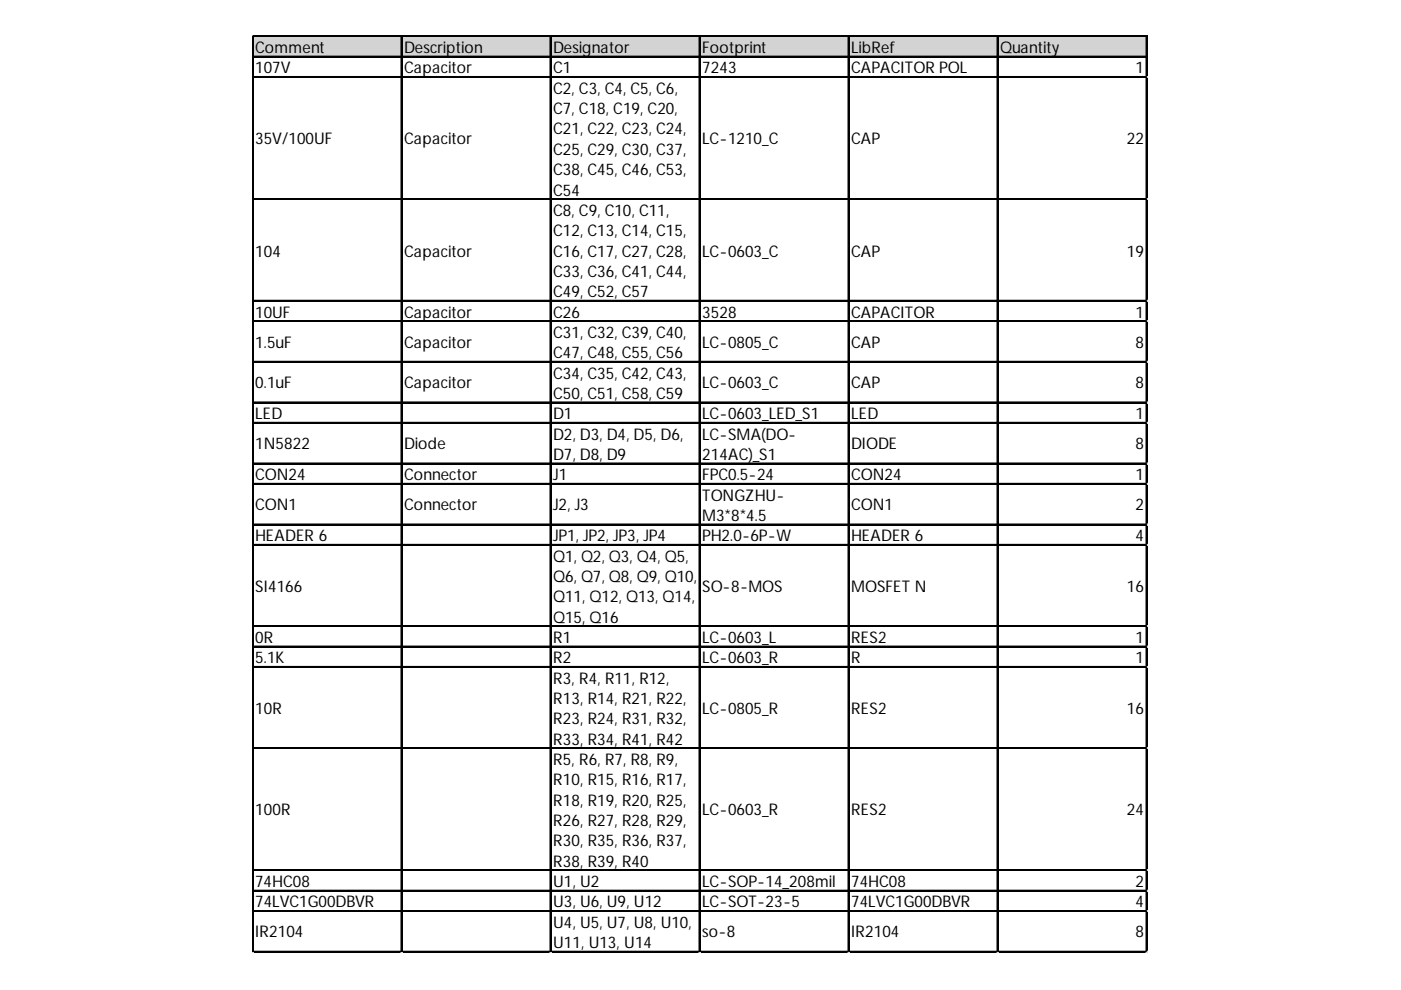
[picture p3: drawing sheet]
<svg xmlns="http://www.w3.org/2000/svg" width="297mm" height="210mm" viewBox="0 0 297 210" stroke-linecap="round" stroke-linejoin="round" font-family="sans-serif">
<defs><g id="words">
<g font-size="3.4">
<text x="54.1" y="11.3">Comment</text>
<text x="85.7" y="11.3">Description</text>
<text x="117.3" y="11.3">Designator</text>
<text x="148.9" y="11.3">Footprint</text>
<text x="180.5" y="11.3">LibRef</text>
<text x="212.1" y="11.3">Quantity</text>
<text x="54.1" y="15.6">107V</text>
<text x="85.7" y="15.6">Capacitor</text>
<text x="117.3" y="15.6">C1</text>
<text x="148.9" y="15.6">7243</text>
<text x="180.5" y="15.6">CAPACITOR POL</text>
<text x="240.7" y="15.6">1</text>
<text x="117.3" y="19.9">C2, C3, C4, C5, C6,</text>
<text x="117.3" y="24.2">C7, C18, C19, C20,</text>
<text x="117.3" y="28.5">C21, C22, C23, C24,</text>
<text x="54.1" y="30.6">35V/100UF</text>
<text x="85.7" y="30.6">Capacitor</text>
<text x="117.3" y="32.8">C25, C29, C30, C37,</text>
<text x="148.9" y="30.6">LC-1210_C</text>
<text x="180.5" y="30.6">CAP</text>
<text x="238.9" y="30.6">22</text>
<text x="117.3" y="37.1">C38, C45, C46, C53,</text>
<text x="117.3" y="41.5">C54</text>
<text x="117.3" y="45.8">C8, C9, C10, C11,</text>
<text x="117.3" y="50.1">C12, C13, C14, C15,</text>
<text x="54.1" y="54.4">104</text>
<text x="85.7" y="54.4">Capacitor</text>
<text x="117.3" y="54.4">C16, C17, C27, C28,</text>
<text x="117.3" y="58.7">C33, C36, C41, C44,</text>
<text x="148.9" y="54.4">LC-0603_C</text>
<text x="180.5" y="54.4">CAP</text>
<text x="238.9" y="54.4">19</text>
<text x="117.3" y="63">C49, C52, C57</text>
<text x="54.1" y="67.3">10UF</text>
<text x="85.7" y="67.3">Capacitor</text>
<text x="117.3" y="67.3">C26</text>
<text x="117.3" y="71.6">C31, C32, C39, C40,</text>
<text x="148.9" y="67.3">3528</text>
<text x="180.5" y="67.3">CAPACITOR</text>
<text x="240.7" y="67.3">1</text>
<text x="54.1" y="73.7">1.5uF</text>
<text x="85.7" y="73.7">Capacitor</text>
<text x="117.3" y="76">C47, C48, C55, C56</text>
<text x="148.9" y="73.7">LC-0805_C</text>
<text x="180.5" y="73.7">CAP</text>
<text x="240.7" y="73.7">8</text>
<text x="54.1" y="82.3">0.1uF</text>
<text x="85.7" y="82.3">Capacitor</text>
<text x="117.3" y="80.3">C34, C35, C42, C43,</text>
<text x="148.9" y="82.3">LC-0603_C</text>
<text x="180.5" y="82.3">CAP</text>
<text x="240.7" y="82.3">8</text>
<text x="54.1" y="88.9">LED</text>
<text x="117.3" y="84.6">C50, C51, C58, C59</text>
<text x="117.3" y="88.9">D1</text>
<text x="148.9" y="88.9">LC-0603_LED_S1</text>
<text x="180.5" y="88.9">LED</text>
<text x="240.7" y="88.9">1</text>
<text x="54.1" y="95.3">1N5822</text>
<text x="85.7" y="95.3">Diode</text>
<text x="117.3" y="93.2">D2, D3, D4, D5, D6,</text>
<text x="148.9" y="93.2">LC-SMA(DO-</text>
<text x="180.5" y="95.3">DIODE</text>
<text x="240.7" y="95.3">8</text>
<text x="54.1" y="101.8">CON24</text>
<text x="85.7" y="101.8">Connector</text>
<text x="117.3" y="97.5">D7, D8, D9</text>
<text x="117.3" y="101.8">J1</text>
<text x="148.9" y="97.5">214AC)_S1</text>
<text x="148.9" y="101.8">FPC0.5-24</text>
<text x="180.5" y="101.8">CON24</text>
<text x="240.7" y="101.8">1</text>
<text x="148.9" y="106.1">TONGZHU-</text>
<text x="54.1" y="108.2">CON1</text>
<text x="85.7" y="108.2">Connector</text>
<text x="117.3" y="108.2">J2, J3</text>
<text x="148.9" y="110.5">M3*8*4.5</text>
<text x="180.5" y="108.2">CON1</text>
<text x="240.7" y="108.2">2</text>
<text x="54.1" y="114.8">HEADER 6</text>
<text x="117.3" y="114.8">JP1, JP2, JP3, JP4</text>
<text x="117.3" y="119.1">Q1, Q2, Q3, Q4, Q5,</text>
<text x="148.9" y="114.8">PH2.0-6P-W</text>
<text x="180.5" y="114.8">HEADER 6</text>
<text x="240.7" y="114.8">4</text>
<text x="54.1" y="125.4">SI4166</text>
<text x="117.3" y="123.4">Q6, Q7, Q8, Q9, Q10,</text>
<text x="148.9" y="125.4">SO-8-MOS</text>
<text x="180.5" y="125.4">MOSFET N</text>
<text x="238.9" y="125.4">16</text>
<text x="117.3" y="127.7">Q11, Q12, Q13, Q14,</text>
<text x="54.1" y="136.3">0R</text>
<text x="117.3" y="132">Q15, Q16</text>
<text x="117.3" y="136.3">R1</text>
<text x="148.9" y="136.3">LC-0603_L</text>
<text x="180.5" y="136.3">RES2</text>
<text x="240.7" y="136.3">1</text>
<text x="54.1" y="140.7">5.1K</text>
<text x="117.3" y="140.7">R2</text>
<text x="148.9" y="140.7">LC-0603_R</text>
<text x="180.5" y="140.7">R</text>
<text x="240.7" y="140.7">1</text>
<text x="117.3" y="145">R3, R4, R11, R12,</text>
<text x="117.3" y="149.3">R13, R14, R21, R22,</text>
<text x="54.1" y="151.3">10R</text>
<text x="117.3" y="153.6">R23, R24, R31, R32,</text>
<text x="148.9" y="151.3">LC-0805_R</text>
<text x="180.5" y="151.3">RES2</text>
<text x="238.9" y="151.3">16</text>
<text x="117.3" y="157.9">R33, R34, R41, R42</text>
<text x="117.3" y="162.2">R5, R6, R7, R8, R9,</text>
<text x="117.3" y="166.5">R10, R15, R16, R17,</text>
<text x="54.1" y="172.9">100R</text>
<text x="117.3" y="170.8">R18, R19, R20, R25,</text>
<text x="148.9" y="172.9">LC-0603_R</text>
<text x="180.5" y="172.9">RES2</text>
<text x="238.9" y="172.9">24</text>
<text x="117.3" y="175.2">R26, R27, R28, R29,</text>
<text x="117.3" y="179.5">R30, R35, R36, R37,</text>
<text x="117.3" y="183.8">R38, R39, R40</text>
<text x="54.1" y="188.1">74HC08</text>
<text x="117.3" y="188.1">U1, U2</text>
<text x="148.9" y="188.1">LC-SOP-14_208mil</text>
<text x="180.5" y="188.1">74HC08</text>
<text x="240.7" y="188.1">2</text>
<text x="54.1" y="192.4">74LVC1G00DBVR</text>
<text x="117.3" y="192.4">U3, U6, U9, U12</text>
<text x="117.3" y="196.7">U4, U5, U7, U8, U10,</text>
<text x="148.9" y="192.4">LC-SOT-23-5</text>
<text x="180.5" y="192.4">74LVC1G00DBVR</text>
<text x="240.7" y="192.4">4</text>
<text x="54.1" y="198.8">IR2104</text>
<text x="117.3" y="201">U11, U13, U14</text>
<text x="148.9" y="198.8">so-8</text>
<text x="180.5" y="198.8">IR2104</text>
<text x="240.7" y="198.8">8</text>
</g>
</g></defs>
<path d="M53.6 7.8h189.7v4.3h-189.7z" fill="#d3d3d3"/>
<g fill="none" stroke="#000" stroke-width=".23">
<path d="M53.4 7.6v194.3M53.5 7.6v194.3M53.7 7.6h189.5M53.7 7.7h189.5M53.7 11.9h189.5M53.7 12h189.5M53.7 16.2h189.5M53.7 16.3h189.5M85 7.8v194.1M85.1 7.8v194.1M116.6 7.8v194.1M116.7 7.8v194.1"/>
<path d="M148.2 7.8v194.1M148.3 7.8v194.1M179.8 7.8v194.1M179.9 7.8v194.1M211.4 7.8v194.1M211.5 7.8v194.1M243 7.8v194.1M243.1 7.8v194.1M53.7 42.1h189.5M53.7 42.2h189.5M53.7 63.7h189.5M53.7 63.8h189.5"/>
<path d="M53.7 68h189.5M53.7 68.1h189.5M53.7 76.6h189.5M53.7 76.7h189.5M53.7 85.2h189.5M53.7 85.3h189.5M53.7 89.5h189.5M53.7 89.7h189.5M53.7 98.2h189.5M53.7 98.3h189.5M53.7 102.5h189.5M53.7 102.6h189.5"/>
<path d="M53.7 111.1h189.5M53.7 111.2h189.5M53.7 115.4h189.5M53.7 115.5h189.5M53.7 132.7h189.5M53.7 132.8h189.5M53.7 137h189.5M53.7 137.1h189.5M53.7 141.3h189.5M53.7 141.4h189.5M53.7 158.6h189.5M53.7 158.7h189.5"/>
<path d="M53.7 184.4h189.5M53.7 184.5h189.5M53.7 188.7h189.5M53.7 188.9h189.5M53.7 193.1h189.5M53.7 193.2h189.5M53.7 201.7h189.5M53.7 201.8h189.5"/>
</g>
<path d="M53.4 201.9h.1" fill="none" stroke="#d4d4d4" stroke-width=".23"/>
<path d="M53.4 201.9h.3z" fill="#d4d4d4"/>
<path d="M85 201.9h.1" fill="none" stroke="#d4d4d4" stroke-width=".23"/>
<path d="M85 201.9h.3z" fill="#d4d4d4"/>
<path d="M116.6 201.9h.1" fill="none" stroke="#d4d4d4" stroke-width=".23"/>
<path d="M116.6 201.9h.2z" fill="#d4d4d4"/>
<path d="M148.2 201.9h.1" fill="none" stroke="#d4d4d4" stroke-width=".23"/>
<path d="M148.2 201.9h.2z" fill="#d4d4d4"/>
<path d="M179.8 201.9h.1" fill="none" stroke="#d4d4d4" stroke-width=".23"/>
<path d="M179.8 201.9h.2z" fill="#d4d4d4"/>
<path d="M211.4 201.9h.1" fill="none" stroke="#d4d4d4" stroke-width=".23"/>
<path d="M211.4 201.9h.2z" fill="#d4d4d4"/>
<path d="M243 201.9h.1" fill="none" stroke="#d4d4d4" stroke-width=".23"/>
<path d="M243 201.9h.2z" fill="#d4d4d4"/>
<path d="M243.2 16.2h.1" fill="none" stroke="#d4d4d4" stroke-width=".23"/>
<path d="M243.2 16.2l.1 .2z" fill="#d4d4d4"/>
<path d="M243.2 42.1h.1" fill="none" stroke="#d4d4d4" stroke-width=".23"/>
<path d="M243.2 42.1l.1 .2z" fill="#d4d4d4"/>
<path d="M243.2 63.7h.1" fill="none" stroke="#d4d4d4" stroke-width=".23"/>
<path d="M243.2 63.7l.1 .2z" fill="#d4d4d4"/>
<path d="M243.2 68h.1" fill="none" stroke="#d4d4d4" stroke-width=".23"/>
<path d="M243.2 68l.1 .2z" fill="#d4d4d4"/>
<path d="M243.2 76.6h.1" fill="none" stroke="#d4d4d4" stroke-width=".23"/>
<path d="M243.2 76.6l.1 .2z" fill="#d4d4d4"/>
<path d="M243.2 85.2h.1" fill="none" stroke="#d4d4d4" stroke-width=".23"/>
<path d="M243.2 85.2l.1 .3z" fill="#d4d4d4"/>
<path d="M243.2 89.5h.1" fill="none" stroke="#d4d4d4" stroke-width=".23"/>
<path d="M243.2 89.5l.1 .3z" fill="#d4d4d4"/>
<path d="M243.2 98.2h.1" fill="none" stroke="#d4d4d4" stroke-width=".23"/>
<path d="M243.2 98.2l.1 .2z" fill="#d4d4d4"/>
<path d="M243.2 102.5h.1" fill="none" stroke="#d4d4d4" stroke-width=".23"/>
<path d="M243.2 102.5l.1 .2z" fill="#d4d4d4"/>
<path d="M243.2 111.1h.1" fill="none" stroke="#d4d4d4" stroke-width=".23"/>
<path d="M243.2 111.1l.1 .2z" fill="#d4d4d4"/>
<path d="M243.2 115.4h.1" fill="none" stroke="#d4d4d4" stroke-width=".23"/>
<path d="M243.2 115.4l.1 .2z" fill="#d4d4d4"/>
<path d="M243.2 132.7h.1" fill="none" stroke="#d4d4d4" stroke-width=".23"/>
<path d="M243.2 132.7l.1 .2z" fill="#d4d4d4"/>
<path d="M243.2 137h.1" fill="none" stroke="#d4d4d4" stroke-width=".23"/>
<path d="M243.2 137l.1 .2z" fill="#d4d4d4"/>
<path d="M243.2 141.3h.1" fill="none" stroke="#d4d4d4" stroke-width=".23"/>
<path d="M243.2 141.3l.1 .2z" fill="#d4d4d4"/>
<path d="M243.2 158.6h.1" fill="none" stroke="#d4d4d4" stroke-width=".23"/>
<path d="M243.2 158.6l.1 .2z" fill="#d4d4d4"/>
<path d="M243.2 184.4h.1" fill="none" stroke="#d4d4d4" stroke-width=".23"/>
<path d="M243.2 184.4l.1 .3z" fill="#d4d4d4"/>
<path d="M243.2 188.7h.1" fill="none" stroke="#d4d4d4" stroke-width=".23"/>
<path d="M243.2 188.7l.1 .3z" fill="#d4d4d4"/>
<path d="M243.2 193.1h.1" fill="none" stroke="#d4d4d4" stroke-width=".23"/>
<path d="M243.2 193.1l.1 .2z" fill="#d4d4d4"/>
<path d="M243.2 201.7h.1" fill="none" stroke="#d4d4d4" stroke-width=".23"/>
<path d="M243.2 201.7l.1 .2z" fill="#d4d4d4"/>
<use href="#words"/>
</svg>
